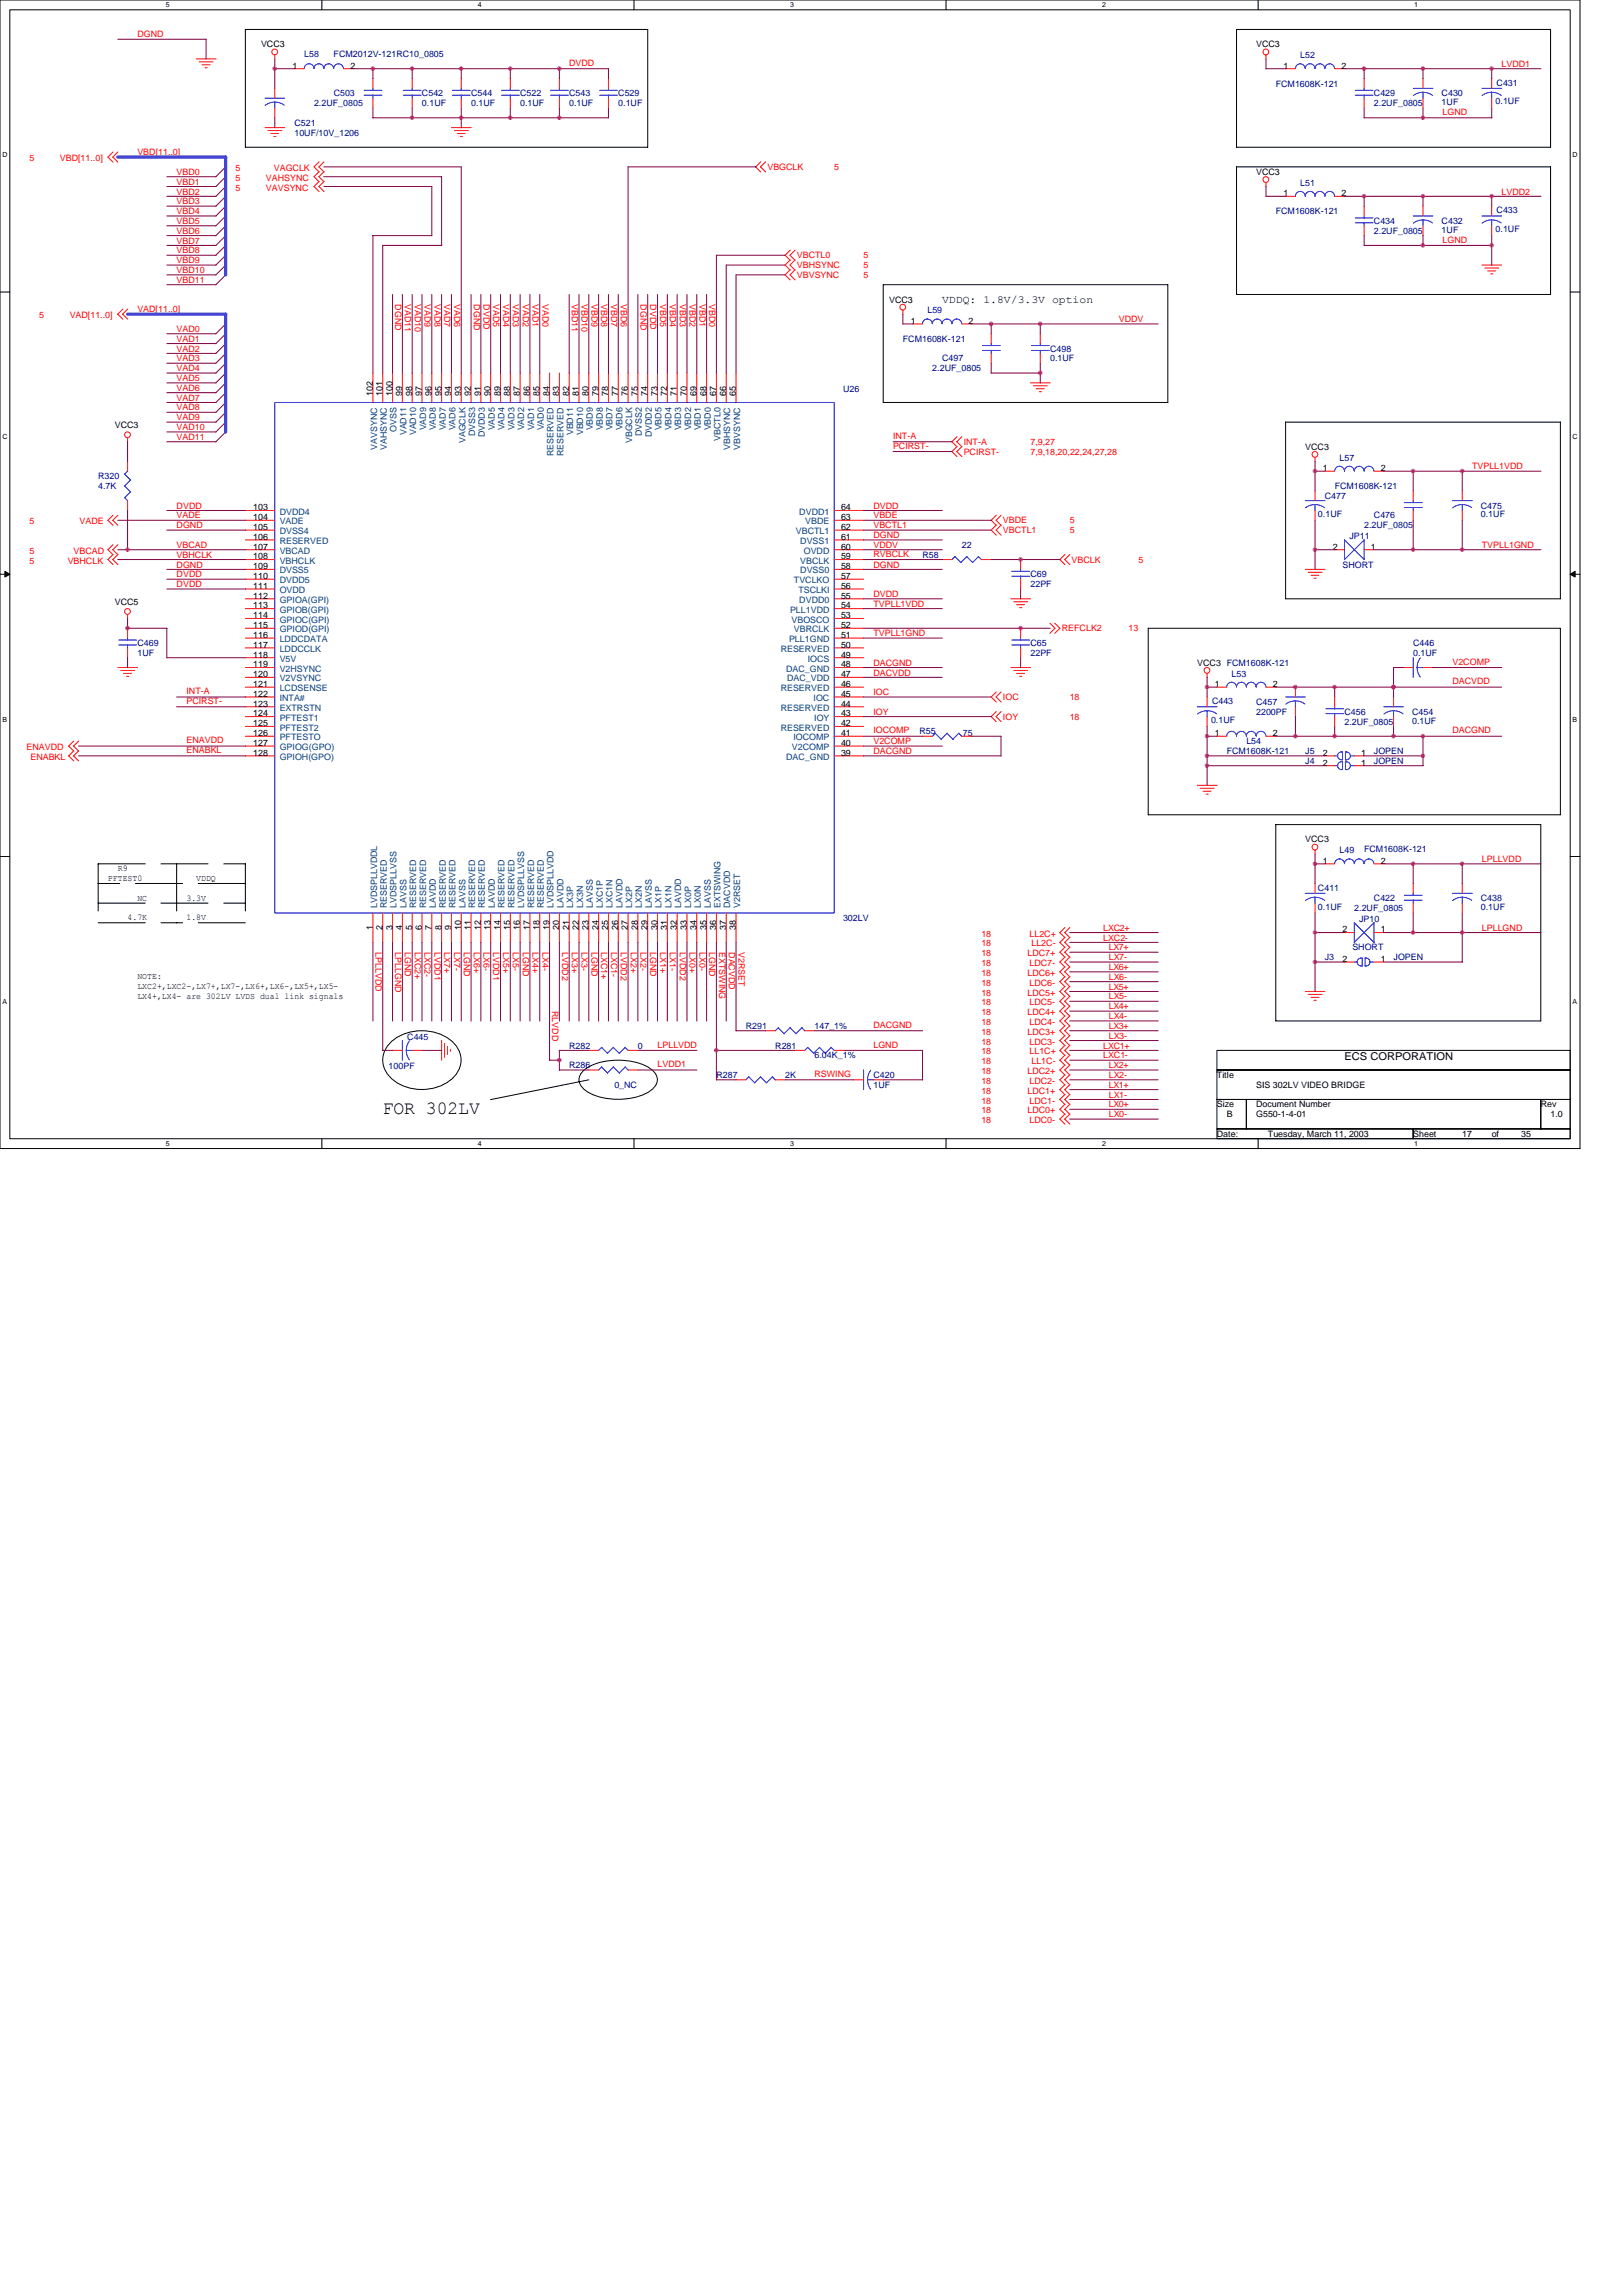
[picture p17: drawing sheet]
<svg xmlns="http://www.w3.org/2000/svg" width="210mm" height="297mm" viewBox="0 0 210 297" stroke-linecap="round" stroke-linejoin="round" font-family="sans-serif">
<defs><g id="words">
<text font-size="2.4" x="49.5" y="144.2">FOR 302LV</text>
<g font-size="1.4">
<text x="121.9" y="39.2">VDDQ: 1.8V/3.3V option</text>
<text x="174" y="137.2">ECS CORPORATION</text>
</g>
<g font-size="1.1" fill="#f00">
<text x="17.8" y="4.8">DGND</text>
<text x="73.7" y="8.5">DVDD</text>
<text x="194.3" y="8.7">LVDD1</text>
<text x="186.7" y="14.9">LGND</text>
<text x="3.8" y="20.8">5</text>
<text x="7.7" y="20.8">VBD[11..0]</text>
<text x="17.8" y="20.1">VBD[11..0]</text>
<text x="22.9" y="23.9">VBD1</text>
<text x="22.9" y="22.6">VBD0</text>
<text x="30.5" y="22.1">5</text>
<text x="30.5" y="23.4">5</text>
<text x="34.4" y="23.4">VAHSYNC</text>
<text x="35.4" y="22.1">VAGCLK</text>
<text x="99.3" y="22">VBGCLK</text>
<text x="107.9" y="22">5</text>
<text x="22.9" y="27.7">VBD4</text>
<text x="22.9" y="29">VBD5</text>
<text x="22.9" y="25.2">VBD2</text>
<text x="22.9" y="26.4">VBD3</text>
<text x="30.5" y="24.7">5</text>
<text x="34.4" y="24.7">VAVSYNC</text>
<text x="194.3" y="25.2">LVDD2</text>
<text x="22.9" y="30.2">VBD6</text>
<text x="22.9" y="32.8">VBD8</text>
<text x="22.9" y="31.5">VBD7</text>
<text x="22.9" y="34.1">VBD9</text>
<text x="22.9" y="35.3">VBD10</text>
<text x="103.1" y="33.4">VBCTL0</text>
<text x="103.1" y="36">VBVSYNC</text>
<text x="103.1" y="34.7">VBHSYNC</text>
<text x="111.8" y="34.7">5</text>
<text x="111.8" y="33.4">5</text>
<text x="111.8" y="36">5</text>
<text x="186.7" y="31.4">LGND</text>
<text x="5.1" y="41.2">5</text>
<text x="9" y="41.2">VAD[11..0]</text>
<text x="17.8" y="40.4">VAD[11..0]</text>
<text x="22.9" y="36.6">VBD11</text>
<text x="51.1" y="39.4" transform="rotate(90 51.1 39.4)">DGND</text>
<text x="52.4" y="39.4" transform="rotate(90 52.4 39.4)">VAD11</text>
<text x="53.7" y="39.4" transform="rotate(90 53.7 39.4)">VAD10</text>
<text x="54.9" y="39.4" transform="rotate(90 54.9 39.4)">VAD9</text>
<text x="56.2" y="39.4" transform="rotate(90 56.2 39.4)">VAD8</text>
<text x="57.5" y="39.4" transform="rotate(90 57.5 39.4)">VAD7</text>
<text x="58.8" y="39.4" transform="rotate(90 58.8 39.4)">VAD6</text>
<text x="61.3" y="39.4" transform="rotate(90 61.3 39.4)">DGND</text>
<text x="62.6" y="39.4" transform="rotate(90 62.6 39.4)">DVDD</text>
<text x="63.8" y="39.4" transform="rotate(90 63.8 39.4)">VAD5</text>
<text x="65.1" y="39.4" transform="rotate(90 65.1 39.4)">VAD4</text>
<text x="66.4" y="39.4" transform="rotate(90 66.4 39.4)">VAD3</text>
<text x="67.6" y="39.4" transform="rotate(90 67.6 39.4)">VAD2</text>
<text x="68.9" y="39.4" transform="rotate(90 68.9 39.4)">VAD1</text>
<text x="70.2" y="39.4" transform="rotate(90 70.2 39.4)">VAD0</text>
<text x="74" y="39.4" transform="rotate(90 74 39.4)">VBD11</text>
<text x="75.3" y="39.4" transform="rotate(90 75.3 39.4)">VBD10</text>
<text x="76.5" y="39.4" transform="rotate(90 76.5 39.4)">VBD9</text>
<text x="77.8" y="39.4" transform="rotate(90 77.8 39.4)">VBD8</text>
<text x="79.1" y="39.4" transform="rotate(90 79.1 39.4)">VBD7</text>
<text x="80.3" y="39.4" transform="rotate(90 80.3 39.4)">VBD6</text>
<text x="82.9" y="39.4" transform="rotate(90 82.9 39.4)">DGND</text>
<text x="84.2" y="39.4" transform="rotate(90 84.2 39.4)">DVDD</text>
<text x="85.4" y="39.4" transform="rotate(90 85.4 39.4)">VBD5</text>
<text x="86.7" y="39.4" transform="rotate(90 86.7 39.4)">VBD4</text>
<text x="88" y="39.4" transform="rotate(90 88 39.4)">VBD3</text>
<text x="89.2" y="39.4" transform="rotate(90 89.2 39.4)">VBD2</text>
<text x="90.5" y="39.4" transform="rotate(90 90.5 39.4)">VBD1</text>
<text x="91.8" y="39.4" transform="rotate(90 91.8 39.4)">VBD0</text>
<text x="144.8" y="41.7">VDDV</text>
<text x="22.9" y="42.9">VAD0</text>
<text x="22.9" y="44.2">VAD1</text>
<text x="22.9" y="45.5">VAD2</text>
<text x="22.9" y="46.8">VAD3</text>
<text x="22.9" y="51.8">VAD7</text>
<text x="22.9" y="50.6">VAD6</text>
<text x="22.9" y="49.3">VAD5</text>
<text x="22.9" y="53.1">VAD8</text>
<text x="22.9" y="48">VAD4</text>
<text x="22.9" y="54.4">VAD9</text>
<text x="22.9" y="56.9">VAD11</text>
<text x="22.9" y="55.6">VAD10</text>
<text x="115.6" y="58.1">PCIRST-</text>
<text x="115.6" y="56.8">INT-A</text>
<text x="124.7" y="57.6">INT-A</text>
<text x="124.7" y="58.8">PCIRST-</text>
<text x="133.4" y="58.8">7,9,18,20,22,24,27,28</text>
<text x="133.4" y="57.6">7,9,27</text>
<text x="22.9" y="65.8">DVDD</text>
<text x="113" y="65.8">DVDD</text>
<text x="190.5" y="60.7">TVPLL1VDD</text>
<text x="3.8" y="71.6">5</text>
<text x="3.8" y="67.8">5</text>
<text x="9.5" y="71.6">VBCAD</text>
<text x="10.3" y="67.8">VADE</text>
<text x="22.9" y="70.9">VBCAD</text>
<text x="22.9" y="67.1">VADE</text>
<text x="22.9" y="68.3">DGND</text>
<text x="113" y="69.6">DGND</text>
<text x="113" y="67.1">VBDE</text>
<text x="113" y="68.3">VBCTL1</text>
<text x="113" y="70.9">VDDV</text>
<text x="129.8" y="69">VBCTL1</text>
<text x="129.8" y="67.7">VBDE</text>
<text x="138.4" y="69">5</text>
<text x="138.4" y="67.7">5</text>
<text x="191.8" y="70.9">TVPLL1GND</text>
<text x="3.8" y="72.9">5</text>
<text x="8.8" y="72.9">VBHCLK</text>
<text x="22.9" y="73.4">DGND</text>
<text x="22.9" y="72.2">VBHCLK</text>
<text x="22.9" y="74.7">DVDD</text>
<text x="22.9" y="76">DVDD</text>
<text x="113" y="73.4">DGND</text>
<text x="113" y="77.2">DVDD</text>
<text x="113" y="72">RVBCLK</text>
<text x="138.7" y="72.8">VBCLK</text>
<text x="147.3" y="72.8">5</text>
<text x="113" y="82.3">TVPLL1GND</text>
<text x="113" y="78.5">TVPLL1VDD</text>
<text x="137.4" y="81.7">REFCLK2</text>
<text x="146" y="81.7">13</text>
<text x="24.1" y="89.8">INT-A</text>
<text x="113" y="89.9">IOC</text>
<text x="113" y="87.4">DACVDD</text>
<text x="113" y="86.1">DACGND</text>
<text x="188" y="88.5">DACVDD</text>
<text x="188" y="86">V2COMP</text>
<text x="24.1" y="91.1">PCIRST-</text>
<text x="113" y="94.9">IOCOMP</text>
<text x="113" y="92.5">IOY</text>
<text x="129.8" y="90.6">IOC</text>
<text x="129.8" y="93.1">IOY</text>
<text x="138.4" y="90.6">18</text>
<text x="138.4" y="93.1">18</text>
<text x="188" y="94.9">DACGND</text>
<text x="3.4" y="97">ENAVDD</text>
<text x="3.9" y="98.3">ENABKL</text>
<text x="24.1" y="97.4">ENABKL</text>
<text x="24.1" y="96.2">ENAVDD</text>
<text x="113" y="97.6">DACGND</text>
<text x="113" y="96.3">V2COMP</text>
<text x="191.8" y="111.5">LPLLVDD</text>
<text x="48.6" y="123.2" transform="rotate(90 48.6 123.2)">LPLLVDD</text>
<text x="51.1" y="123.2" transform="rotate(90 51.1 123.2)">LPLLGND</text>
<text x="52.4" y="123.2" transform="rotate(90 52.4 123.2)">LGND</text>
<text x="53.7" y="123.2" transform="rotate(90 53.7 123.2)">LXC2+</text>
<text x="54.9" y="123.2" transform="rotate(90 54.9 123.2)">LXC2-</text>
<text x="56.2" y="123.2" transform="rotate(90 56.2 123.2)">LVDD1</text>
<text x="57.5" y="123.2" transform="rotate(90 57.5 123.2)">LX7+</text>
<text x="58.8" y="123.2" transform="rotate(90 58.8 123.2)">LX7-</text>
<text x="60" y="123.2" transform="rotate(90 60 123.2)">LGND</text>
<text x="61.3" y="123.2" transform="rotate(90 61.3 123.2)">LX6+</text>
<text x="62.6" y="123.2" transform="rotate(90 62.6 123.2)">LX6-</text>
<text x="63.8" y="123.2" transform="rotate(90 63.8 123.2)">LVDD1</text>
<text x="65.1" y="123.2" transform="rotate(90 65.1 123.2)">LX5+</text>
<text x="66.4" y="123.2" transform="rotate(90 66.4 123.2)">LX5-</text>
<text x="67.6" y="123.2" transform="rotate(90 67.6 123.2)">LGND</text>
<text x="68.9" y="123.2" transform="rotate(90 68.9 123.2)">LX4+</text>
<text x="70.2" y="123.2" transform="rotate(90 70.2 123.2)">LX4-</text>
<text x="72.7" y="123.2" transform="rotate(90 72.7 123.2)">LVDD2</text>
<text x="74" y="123.2" transform="rotate(90 74 123.2)">LX3+</text>
<text x="75.3" y="123.2" transform="rotate(90 75.3 123.2)">LX3-</text>
<text x="76.5" y="123.2" transform="rotate(90 76.5 123.2)">LGND</text>
<text x="77.8" y="123.2" transform="rotate(90 77.8 123.2)">LXC1+</text>
<text x="79.1" y="123.2" transform="rotate(90 79.1 123.2)">LXC1-</text>
<text x="80.3" y="123.2" transform="rotate(90 80.3 123.2)">LVDD2</text>
<text x="81.6" y="123.2" transform="rotate(90 81.6 123.2)">LX2+</text>
<text x="82.9" y="123.2" transform="rotate(90 82.9 123.2)">LX2-</text>
<text x="84.2" y="123.2" transform="rotate(90 84.2 123.2)">LGND</text>
<text x="85.4" y="123.2" transform="rotate(90 85.4 123.2)">LX1+</text>
<text x="86.7" y="123.2" transform="rotate(90 86.7 123.2)">LX1-</text>
<text x="88" y="123.2" transform="rotate(90 88 123.2)">LVDD2</text>
<text x="89.2" y="123.2" transform="rotate(90 89.2 123.2)">LX0+</text>
<text x="90.5" y="123.2" transform="rotate(90 90.5 123.2)">LX0-</text>
<text x="91.8" y="123.2" transform="rotate(90 91.8 123.2)">LGND</text>
<text x="93" y="123.2" transform="rotate(90 93 123.2)">EXTSWING</text>
<text x="94.3" y="123.2" transform="rotate(90 94.3 123.2)">DACVDD</text>
<text x="95.6" y="123.2" transform="rotate(90 95.6 123.2)">V2RSET</text>
<text x="127" y="122.4">18</text>
<text x="127" y="123.7">18</text>
<text x="127" y="121.2">18</text>
<text x="127" y="125">18</text>
<text x="133" y="123.7">LDC7+</text>
<text x="133.2" y="121.2">LL2C+</text>
<text x="133.2" y="125">LDC7-</text>
<text x="133.5" y="122.4">LL2C-</text>
<text x="142.7" y="120.4">LXC2+</text>
<text x="142.7" y="121.7">LXC2-</text>
<text x="143.5" y="125.5">LX6+</text>
<text x="143.5" y="123">LX7+</text>
<text x="143.5" y="124.2">LX7-</text>
<text x="191.8" y="120.4">LPLLGND</text>
<text x="71.5" y="130.8" transform="rotate(90 71.5 130.8)">RLVDD</text>
<text x="127" y="126.3">18</text>
<text x="127" y="128.8">18</text>
<text x="127" y="131.3">18</text>
<text x="127" y="130.1">18</text>
<text x="127" y="127.5">18</text>
<text x="133" y="126.3">LDC6+</text>
<text x="133" y="128.8">LDC5+</text>
<text x="133" y="131.3">LDC4+</text>
<text x="133.2" y="130.1">LDC5-</text>
<text x="133.2" y="127.5">LDC6-</text>
<text x="143.5" y="126.8">LX6-</text>
<text x="143.5" y="130.6">LX4+</text>
<text x="143.5" y="131.8">LX4-</text>
<text x="143.5" y="129.3">LX5-</text>
<text x="143.5" y="128">LX5+</text>
<text x="85.1" y="135.5">LPLLVDD</text>
<text x="113" y="133">DACGND</text>
<text x="113" y="135.5">LGND</text>
<text x="127" y="137.7">18</text>
<text x="127" y="133.9">18</text>
<text x="127" y="132.6">18</text>
<text x="127" y="135.1">18</text>
<text x="127" y="136.4">18</text>
<text x="133" y="133.9">LDC3+</text>
<text x="133.2" y="132.6">LDC4-</text>
<text x="133.2" y="135.1">LDC3-</text>
<text x="133.2" y="136.4">LL1C+</text>
<text x="133.5" y="137.7">LL1C-</text>
<text x="142.7" y="135.7">LXC1+</text>
<text x="142.7" y="136.9">LXC1-</text>
<text x="143.5" y="134.4">LX3-</text>
<text x="143.5" y="133.1">LX3+</text>
<text x="85.1" y="138.1">LVDD1</text>
<text x="105.4" y="139.3">RSWING</text>
<text x="127" y="141.5">18</text>
<text x="127" y="139">18</text>
<text x="127" y="140.2">18</text>
<text x="127" y="142.8">18</text>
<text x="133" y="141.5">LDC1+</text>
<text x="133" y="139">LDC2+</text>
<text x="133.2" y="140.2">LDC2-</text>
<text x="133.2" y="142.8">LDC1-</text>
<text x="143.5" y="143.3">LX0+</text>
<text x="143.5" y="142">LX1-</text>
<text x="143.5" y="140.7">LX1+</text>
<text x="143.5" y="138.2">LX2+</text>
<text x="143.5" y="139.5">LX2-</text>
<text x="127" y="144">18</text>
<text x="127" y="145.3">18</text>
<text x="133" y="144">LDC0+</text>
<text x="133.2" y="145.3">LDC0-</text>
<text x="143.5" y="144.5">LX0-</text>
</g>
<g font-size="1.1">
<text x="33.8" y="6.1">VCC3</text>
<text x="37.8" y="8.9">1</text>
<text x="45.3" y="8.9">2</text>
<text x="162.6" y="6.1">VCC3</text>
<text x="166.1" y="8.9">1</text>
<text x="173.6" y="8.9">2</text>
<text x="162.6" y="22.6">VCC3</text>
<text x="166.1" y="25.4">1</text>
<text x="173.6" y="25.4">2</text>
<text x="115.1" y="39.1">VCC3</text>
<text x="117.9" y="41.9">1</text>
<text x="125.3" y="41.9">2</text>
<text x="48.2" y="51.2" transform="rotate(-90 48.2 51.2)">102</text>
<text x="49.5" y="51.2" transform="rotate(-90 49.5 51.2)">101</text>
<text x="50.8" y="51.2" transform="rotate(-90 50.8 51.2)">100</text>
<text x="52" y="51.2" transform="rotate(-90 52 51.2)">99</text>
<text x="53.3" y="51.2" transform="rotate(-90 53.3 51.2)">98</text>
<text x="54.6" y="51.2" transform="rotate(-90 54.6 51.2)">97</text>
<text x="55.9" y="51.2" transform="rotate(-90 55.9 51.2)">96</text>
<text x="57.1" y="51.2" transform="rotate(-90 57.1 51.2)">95</text>
<text x="58.4" y="51.2" transform="rotate(-90 58.4 51.2)">94</text>
<text x="59.7" y="51.2" transform="rotate(-90 59.7 51.2)">93</text>
<text x="60.9" y="51.2" transform="rotate(-90 60.9 51.2)">92</text>
<text x="62.2" y="51.2" transform="rotate(-90 62.2 51.2)">91</text>
<text x="63.5" y="51.2" transform="rotate(-90 63.5 51.2)">90</text>
<text x="64.7" y="51.2" transform="rotate(-90 64.7 51.2)">89</text>
<text x="66" y="51.2" transform="rotate(-90 66 51.2)">88</text>
<text x="67.3" y="51.2" transform="rotate(-90 67.3 51.2)">87</text>
<text x="68.6" y="51.2" transform="rotate(-90 68.6 51.2)">86</text>
<text x="69.8" y="51.2" transform="rotate(-90 69.8 51.2)">85</text>
<text x="71.1" y="51.2" transform="rotate(-90 71.1 51.2)">84</text>
<text x="72.4" y="51.2" transform="rotate(-90 72.4 51.2)">83</text>
<text x="73.6" y="51.2" transform="rotate(-90 73.6 51.2)">82</text>
<text x="74.9" y="51.2" transform="rotate(-90 74.9 51.2)">81</text>
<text x="76.2" y="51.2" transform="rotate(-90 76.2 51.2)">80</text>
<text x="77.4" y="51.2" transform="rotate(-90 77.4 51.2)">79</text>
<text x="78.7" y="51.2" transform="rotate(-90 78.7 51.2)">78</text>
<text x="80" y="51.2" transform="rotate(-90 80 51.2)">77</text>
<text x="81.3" y="51.2" transform="rotate(-90 81.3 51.2)">76</text>
<text x="82.5" y="51.2" transform="rotate(-90 82.5 51.2)">75</text>
<text x="83.8" y="51.2" transform="rotate(-90 83.8 51.2)">74</text>
<text x="85.1" y="51.2" transform="rotate(-90 85.1 51.2)">73</text>
<text x="86.3" y="51.2" transform="rotate(-90 86.3 51.2)">72</text>
<text x="87.6" y="51.2" transform="rotate(-90 87.6 51.2)">71</text>
<text x="88.9" y="51.2" transform="rotate(-90 88.9 51.2)">70</text>
<text x="90.1" y="51.2" transform="rotate(-90 90.1 51.2)">69</text>
<text x="91.4" y="51.2" transform="rotate(-90 91.4 51.2)">68</text>
<text x="92.7" y="51.2" transform="rotate(-90 92.7 51.2)">67</text>
<text x="94" y="51.2" transform="rotate(-90 94 51.2)">66</text>
<text x="95.2" y="51.2" transform="rotate(-90 95.2 51.2)">65</text>
<text x="14.9" y="55.4">VCC3</text>
<text x="168.9" y="58.2">VCC3</text>
<text x="171.2" y="60.9">1</text>
<text x="178.7" y="60.9">2</text>
<text x="32.8" y="66">103</text>
<text x="32.8" y="67.3">104</text>
<text x="32.8" y="68.6">105</text>
<text x="32.8" y="69.8">106</text>
<text x="32.8" y="71.1">107</text>
<text x="108.8" y="71.1">60</text>
<text x="108.8" y="69.8">61</text>
<text x="108.8" y="68.6">62</text>
<text x="108.8" y="67.3">63</text>
<text x="108.8" y="66">64</text>
<text x="172.5" y="71.1">2</text>
<text x="177.4" y="71.1">1</text>
<text x="32.8" y="72.4">108</text>
<text x="32.8" y="73.6">109</text>
<text x="32.8" y="74.9">110</text>
<text x="32.8" y="76.2">111</text>
<text x="32.8" y="77.4">112</text>
<text x="108.8" y="77.4">55</text>
<text x="108.8" y="76.2">56</text>
<text x="108.8" y="74.9">57</text>
<text x="108.8" y="73.6">58</text>
<text x="108.8" y="72.4">59</text>
<text x="14.9" y="78.3">VCC5</text>
<text x="32.8" y="78.7">113</text>
<text x="32.8" y="80">114</text>
<text x="32.8" y="81.3">115</text>
<text x="32.8" y="82.5">116</text>
<text x="32.8" y="83.8">117</text>
<text x="108.8" y="83.8">50</text>
<text x="108.8" y="82.5">51</text>
<text x="108.8" y="81.3">52</text>
<text x="108.8" y="80">53</text>
<text x="108.8" y="78.7">54</text>
<text x="32.8" y="85.1">118</text>
<text x="32.8" y="86.3">119</text>
<text x="32.8" y="87.6">120</text>
<text x="32.8" y="88.9">121</text>
<text x="108.8" y="88.9">46</text>
<text x="108.8" y="87.6">47</text>
<text x="108.8" y="86.3">48</text>
<text x="108.8" y="85.1">49</text>
<text x="154.9" y="86.1">VCC3 FCM1608K-121</text>
<text x="157.2" y="88.9">1</text>
<text x="164.7" y="88.9">2</text>
<text x="32.8" y="90.1">122</text>
<text x="32.8" y="91.4">123</text>
<text x="32.8" y="92.7">124</text>
<text x="32.8" y="94">125</text>
<text x="32.8" y="95.2">126</text>
<text x="108.8" y="95.2">41</text>
<text x="108.8" y="94">42</text>
<text x="108.8" y="92.7">43</text>
<text x="108.8" y="91.4">44</text>
<text x="108.8" y="90.1">45</text>
<text x="157.2" y="95.2">1</text>
<text x="164.7" y="95.2">2</text>
<text x="32.8" y="96.5">127</text>
<text x="32.8" y="97.8">128</text>
<text x="108.8" y="97.8">39</text>
<text x="108.8" y="96.5">40</text>
<text x="171.2" y="97.8">2</text>
<text x="171.2" y="99">2</text>
<text x="176.1" y="97.8">1</text>
<text x="176.1" y="99">1</text>
<text x="14" y="114">PFTEST0</text>
<text x="15.2" y="112.7">R9</text>
<text x="25.4" y="114">VDDQ</text>
<text x="168.9" y="109">VCC3</text>
<text x="171.2" y="111.7">1</text>
<text x="178.7" y="111.7">2</text>
<text x="16.5" y="119">4.7K</text>
<text x="17.8" y="116.5">NC</text>
<text x="24.1" y="116.5">3.3V</text>
<text x="24.1" y="119">1.8V</text>
<text x="48.2" y="120.3" transform="rotate(-90 48.2 120.3)">1</text>
<text x="49.5" y="120.3" transform="rotate(-90 49.5 120.3)">2</text>
<text x="50.8" y="120.3" transform="rotate(-90 50.8 120.3)">3</text>
<text x="52" y="120.3" transform="rotate(-90 52 120.3)">4</text>
<text x="53.3" y="120.3" transform="rotate(-90 53.3 120.3)">5</text>
<text x="54.6" y="120.3" transform="rotate(-90 54.6 120.3)">6</text>
<text x="55.9" y="120.3" transform="rotate(-90 55.9 120.3)">7</text>
<text x="57.1" y="120.3" transform="rotate(-90 57.1 120.3)">8</text>
<text x="58.4" y="120.3" transform="rotate(-90 58.4 120.3)">9</text>
<text x="59.7" y="120.3" transform="rotate(-90 59.7 120.3)">10</text>
<text x="60.9" y="120.3" transform="rotate(-90 60.9 120.3)">11</text>
<text x="62.2" y="120.3" transform="rotate(-90 62.2 120.3)">12</text>
<text x="63.5" y="120.3" transform="rotate(-90 63.5 120.3)">13</text>
<text x="64.7" y="120.3" transform="rotate(-90 64.7 120.3)">14</text>
<text x="66" y="120.3" transform="rotate(-90 66 120.3)">15</text>
<text x="67.3" y="120.3" transform="rotate(-90 67.3 120.3)">16</text>
<text x="68.6" y="120.3" transform="rotate(-90 68.6 120.3)">17</text>
<text x="69.8" y="120.3" transform="rotate(-90 69.8 120.3)">18</text>
<text x="71.1" y="120.3" transform="rotate(-90 71.1 120.3)">19</text>
<text x="72.4" y="120.3" transform="rotate(-90 72.4 120.3)">20</text>
<text x="73.6" y="120.3" transform="rotate(-90 73.6 120.3)">21</text>
<text x="74.9" y="120.3" transform="rotate(-90 74.9 120.3)">22</text>
<text x="76.2" y="120.3" transform="rotate(-90 76.2 120.3)">23</text>
<text x="77.4" y="120.3" transform="rotate(-90 77.4 120.3)">24</text>
<text x="78.7" y="120.3" transform="rotate(-90 78.7 120.3)">25</text>
<text x="80" y="120.3" transform="rotate(-90 80 120.3)">26</text>
<text x="81.3" y="120.3" transform="rotate(-90 81.3 120.3)">27</text>
<text x="82.5" y="120.3" transform="rotate(-90 82.5 120.3)">28</text>
<text x="83.8" y="120.3" transform="rotate(-90 83.8 120.3)">29</text>
<text x="85.1" y="120.3" transform="rotate(-90 85.1 120.3)">30</text>
<text x="86.3" y="120.3" transform="rotate(-90 86.3 120.3)">31</text>
<text x="87.6" y="120.3" transform="rotate(-90 87.6 120.3)">32</text>
<text x="88.9" y="120.3" transform="rotate(-90 88.9 120.3)">33</text>
<text x="90.1" y="120.3" transform="rotate(-90 90.1 120.3)">34</text>
<text x="91.4" y="120.3" transform="rotate(-90 91.4 120.3)">35</text>
<text x="92.7" y="120.3" transform="rotate(-90 92.7 120.3)">36</text>
<text x="94" y="120.3" transform="rotate(-90 94 120.3)">37</text>
<text x="95.2" y="120.3" transform="rotate(-90 95.2 120.3)">38</text>
<text x="173.7" y="120.6">2</text>
<text x="173.7" y="124.4">2</text>
<text x="178.7" y="120.6">1</text>
<text x="178.7" y="124.4">1</text>
<text x="17.8" y="129.2">LX4+,LX4- are 302LV LVDS dual link signals</text>
<text x="17.8" y="127.9">LXC2+,LXC2-,LX7+,LX7-,LX6+,LX6-,LX5+,LX5-</text>
<text x="17.8" y="126.7">NOTE:</text>
<text x="157.5" y="139.5">Title</text>
<text x="157.5" y="143.3">Size</text>
<text x="162.6" y="143.3">Document Number</text>
<text x="162.6" y="140.7">SIS 302LV VIDEO BRIDGE</text>
<text x="199.4" y="143.3">Rev</text>
<text x="157.5" y="147.1">Date:</text>
<text x="158.7" y="144.5">B</text>
<text x="162.6" y="144.5">G550-1-4-01</text>
<text x="164.1" y="147.1">Tuesday, March 11, 2003</text>
<text x="182.9" y="147.1">Sheet</text>
<text x="189.2" y="147.1">17</text>
<text x="193" y="147.1">of</text>
<text x="196.9" y="147.1">35</text>
<text x="200.7" y="144.5">1.0</text>
</g>
<g font-size="1.1" fill="#000080">
<text x="39.4" y="7.4">L58</text>
<text x="43.2" y="7.4">FCM2012V-121RC10_0805</text>
<text x="165.1" y="11.2">FCM1608K-121</text>
<text x="168.3" y="7.5">L52</text>
<text x="193.7" y="11.1">C431</text>
<text x="38.1" y="16.3">C521</text>
<text x="38.1" y="17.5">10UF/10V_1206</text>
<text x="40.6" y="13.7">2.2UF_0805</text>
<text x="43.2" y="12.5">C503</text>
<text x="54.6" y="12.5">C542</text>
<text x="54.6" y="13.7">0.1UF</text>
<text x="61" y="12.5">C544</text>
<text x="61" y="13.7">0.1UF</text>
<text x="67.3" y="12.5">C522</text>
<text x="67.3" y="13.7">0.1UF</text>
<text x="73.7" y="12.5">C543</text>
<text x="73.7" y="13.7">0.1UF</text>
<text x="80" y="12.5">C529</text>
<text x="80" y="13.7">0.1UF</text>
<text x="177.8" y="12.5">C429</text>
<text x="177.8" y="13.7">2.2UF_0805</text>
<text x="186.6" y="12.5">C430</text>
<text x="186.6" y="13.6">1UF</text>
<text x="193.5" y="13.5">0.1UF</text>
<text x="165.1" y="27.7">FCM1608K-121</text>
<text x="168.3" y="24">L51</text>
<text x="177.8" y="29">C434</text>
<text x="186.6" y="29">C432</text>
<text x="193.5" y="30">0.1UF</text>
<text x="193.7" y="27.6">C433</text>
<text x="177.8" y="30.2">2.2UF_0805</text>
<text x="186.6" y="30.1">1UF</text>
<text x="120" y="40.5">L59</text>
<text x="116.8" y="44.2">FCM1608K-121</text>
<text x="121.9" y="46.8">C497</text>
<text x="135.9" y="45.5">C498</text>
<text x="135.9" y="46.8">0.1UF</text>
<text x="109.1" y="50.7">U26</text>
<text x="120.7" y="48">2.2UF_0805</text>
<text x="173.4" y="59.6">L57</text>
<text x="12.7" y="62">R320</text>
<text x="12.7" y="63.3">4.7K</text>
<text x="171.4" y="64.5">C477</text>
<text x="172.7" y="63.3">FCM1608K-121</text>
<text x="191.6" y="65.8">C475</text>
<text x="124.5" y="70.9">22</text>
<text x="170.6" y="67">0.1UF</text>
<text x="174.6" y="69.7">JP11</text>
<text x="176.5" y="68.3">2.2UF_0805</text>
<text x="177.8" y="67.1">C476</text>
<text x="191.6" y="67">0.1UF</text>
<text x="119.4" y="72.2">R58</text>
<text x="133.3" y="74.7">C69</text>
<text x="133.3" y="76">22PF</text>
<text x="173.7" y="73.4">SHORT</text>
<text x="17.8" y="83.6">C469</text>
<text x="133.3" y="83.6">C65</text>
<text x="182.9" y="83.6">C446</text>
<text x="17.8" y="84.9">1UF</text>
<text x="133.3" y="84.9">22PF</text>
<text x="159.4" y="87.5">L53</text>
<text x="182.9" y="84.9">0.1UF</text>
<text x="119" y="95">R55</text>
<text x="124.6" y="95.3">75</text>
<text x="156.7" y="93.5">0.1UF</text>
<text x="156.8" y="91.1">C443</text>
<text x="162.6" y="91.2">C457</text>
<text x="162.6" y="92.5">2200PF</text>
<text x="174" y="92.5">C456</text>
<text x="174" y="93.7">2.2UF_0805</text>
<text x="182.8" y="92.5">C454</text>
<text x="182.8" y="93.6">0.1UF</text>
<text x="158.7" y="97.6">FCM1608K-121</text>
<text x="161.3" y="96.3">L54</text>
<text x="168.9" y="97.6">J5</text>
<text x="168.9" y="98.8">J4</text>
<text x="177.8" y="97.6">JOPEN</text>
<text x="177.8" y="98.8">JOPEN</text>
<text x="173.4" y="110.4">L49</text>
<text x="176.5" y="110.3">FCM1608K-121</text>
<text x="109.1" y="119.1">302LV</text>
<text x="170.6" y="115.2">C411</text>
<text x="170.6" y="117.8">0.1UF</text>
<text x="175.3" y="117.9">2.2UF_0805</text>
<text x="175.9" y="119.3">JP10</text>
<text x="177.8" y="116.6">C422</text>
<text x="191.6" y="116.6">C438</text>
<text x="191.6" y="117.8">0.1UF</text>
<text x="171.4" y="124.2">J3</text>
<text x="175" y="123">SHORT</text>
<text x="180.3" y="124.2">JOPEN</text>
<text x="52.7" y="134.5">C445</text>
<text x="73.7" y="135.7">R282</text>
<text x="82.5" y="135.7">0</text>
<text x="96.5" y="133.1">R291</text>
<text x="100.3" y="135.7">R281</text>
<text x="105.4" y="133.1">147_1%</text>
<text x="105.4" y="136.9">6.04K_1%</text>
<text x="50.3" y="138.3">100PF</text>
<text x="73.7" y="138.2">R286</text>
<text x="79.5" y="140.7">0_NC</text>
<text x="92.7" y="139.5">R287</text>
<text x="101.6" y="139.5">2K</text>
<text x="113" y="139.5">C420</text>
<text x="113" y="140.7">1UF</text>
</g>
<g font-size="1.1" fill="#004080">
<text x="48.8" y="58.2" transform="rotate(-90 48.8 58.2)">VAVSYNC</text>
<text x="50.1" y="58.2" transform="rotate(-90 50.1 58.2)">VAHSYNC</text>
<text x="51.3" y="55.9" transform="rotate(-90 51.3 55.9)">OVSS</text>
<text x="52.6" y="56.3" transform="rotate(-90 52.6 56.3)">VAD11</text>
<text x="53.9" y="56.3" transform="rotate(-90 53.9 56.3)">VAD10</text>
<text x="55.1" y="55.7" transform="rotate(-90 55.1 55.7)">VAD9</text>
<text x="56.4" y="55.7" transform="rotate(-90 56.4 55.7)">VAD8</text>
<text x="57.7" y="55.7" transform="rotate(-90 57.7 55.7)">VAD7</text>
<text x="58.9" y="55.7" transform="rotate(-90 58.9 55.7)">VAD6</text>
<text x="60.2" y="57.3" transform="rotate(-90 60.2 57.3)">VAGCLK</text>
<text x="61.5" y="56.5" transform="rotate(-90 61.5 56.5)">DVSS3</text>
<text x="62.8" y="56.6" transform="rotate(-90 62.8 56.6)">DVDD3</text>
<text x="64" y="55.7" transform="rotate(-90 64 55.7)">VAD5</text>
<text x="65.3" y="55.7" transform="rotate(-90 65.3 55.7)">VAD4</text>
<text x="66.6" y="55.7" transform="rotate(-90 66.6 55.7)">VAD3</text>
<text x="67.8" y="55.7" transform="rotate(-90 67.8 55.7)">VAD2</text>
<text x="69.1" y="55.7" transform="rotate(-90 69.1 55.7)">VAD1</text>
<text x="70.4" y="55.7" transform="rotate(-90 70.4 55.7)">VAD0</text>
<text x="71.6" y="59" transform="rotate(-90 71.6 59)">RESERVED</text>
<text x="72.9" y="59" transform="rotate(-90 72.9 59)">RESERVED</text>
<text x="74.2" y="56.3" transform="rotate(-90 74.2 56.3)">VBD11</text>
<text x="75.5" y="56.3" transform="rotate(-90 75.5 56.3)">VBD10</text>
<text x="76.7" y="55.7" transform="rotate(-90 76.7 55.7)">VBD9</text>
<text x="78" y="55.7" transform="rotate(-90 78 55.7)">VBD8</text>
<text x="79.3" y="55.7" transform="rotate(-90 79.3 55.7)">VBD7</text>
<text x="80.5" y="55.7" transform="rotate(-90 80.5 55.7)">VBD6</text>
<text x="81.8" y="57.3" transform="rotate(-90 81.8 57.3)">VBGCLK</text>
<text x="83.1" y="56.5" transform="rotate(-90 83.1 56.5)">DVSS2</text>
<text x="84.3" y="56.6" transform="rotate(-90 84.3 56.6)">DVDD2</text>
<text x="85.6" y="55.7" transform="rotate(-90 85.6 55.7)">VBD5</text>
<text x="86.9" y="55.7" transform="rotate(-90 86.9 55.7)">VBD4</text>
<text x="88.2" y="55.7" transform="rotate(-90 88.2 55.7)">VBD3</text>
<text x="89.4" y="55.7" transform="rotate(-90 89.4 55.7)">VBD2</text>
<text x="90.7" y="55.7" transform="rotate(-90 90.7 55.7)">VBD1</text>
<text x="92" y="55.7" transform="rotate(-90 92 55.7)">VBD0</text>
<text x="93.2" y="57" transform="rotate(-90 93.2 57)">VBCTL0</text>
<text x="94.5" y="58.2" transform="rotate(-90 94.5 58.2)">VBHSYNC</text>
<text x="95.8" y="58.2" transform="rotate(-90 95.8 58.2)">VBVSYNC</text>
<text x="36.2" y="66.6">DVDD4</text>
<text x="36.2" y="67.8">VADE</text>
<text x="36.2" y="69.1">DVSS4</text>
<text x="36.2" y="70.4">RESERVED</text>
<text x="36.2" y="71.6">VBCAD</text>
<text x="103" y="69.1">VBCTL1</text>
<text x="103.4" y="66.6">DVDD1</text>
<text x="103.6" y="70.4">DVSS1</text>
<text x="104" y="71.6">OVDD</text>
<text x="104.2" y="67.8">VBDE</text>
<text x="36.2" y="72.9">VBHCLK</text>
<text x="36.2" y="74.2">DVSS5</text>
<text x="36.2" y="75.5">DVDD5</text>
<text x="36.2" y="76.7">OVDD</text>
<text x="36.2" y="78">GPIOA(GPI)</text>
<text x="102.7" y="75.5">TVCLKO</text>
<text x="103.3" y="76.7">TSCLKI</text>
<text x="103.4" y="78">DVDD0</text>
<text x="103.6" y="74.2">DVSS0</text>
<text x="103.6" y="72.9">VBCLK</text>
<text x="36.2" y="79.3">GPIOB(GPI)</text>
<text x="36.2" y="80.5">GPIOC(GPI)</text>
<text x="36.2" y="81.8">GPIOD(GPI)</text>
<text x="36.2" y="83.1">LDDCDATA</text>
<text x="102.1" y="83.1">PLL1GND</text>
<text x="102.2" y="79.3">PLL1VDD</text>
<text x="102.4" y="80.5">VBOSCO</text>
<text x="102.7" y="81.8">VBRCLK</text>
<text x="36.2" y="84.3">LDDCCLK</text>
<text x="36.2" y="85.6">V5V</text>
<text x="36.2" y="86.9">V2HSYNC</text>
<text x="36.2" y="88.2">V2VSYNC</text>
<text x="36.2" y="89.4">LCDSENSE</text>
<text x="101" y="89.4">RESERVED</text>
<text x="101" y="84.3">RESERVED</text>
<text x="101.7" y="86.9">DAC_GND</text>
<text x="101.9" y="88.2">DAC_VDD</text>
<text x="104.5" y="85.6">IOCS</text>
<text x="36.2" y="90.7">INTA#</text>
<text x="36.2" y="92">EXTRSTN</text>
<text x="36.2" y="93.2">PFTEST1</text>
<text x="36.2" y="94.5">PFTEST2</text>
<text x="36.2" y="95.8">PFTESTO</text>
<text x="101" y="94.5">RESERVED</text>
<text x="101" y="92">RESERVED</text>
<text x="102.7" y="95.8">IOCOMP</text>
<text x="105.3" y="90.7">IOC</text>
<text x="105.4" y="93.2">IOY</text>
<text x="36.2" y="97">GPIOG(GPO)</text>
<text x="36.2" y="98.3">GPIOH(GPO)</text>
<text x="101.7" y="98.3">DAC_GND</text>
<text x="102.5" y="97">V2COMP</text>
<text x="48.8" y="117.5" transform="rotate(-90 48.8 117.5)">LVDSPLLVDDL</text>
<text x="50.1" y="117.5" transform="rotate(-90 50.1 117.5)">RESERVED</text>
<text x="51.3" y="117.5" transform="rotate(-90 51.3 117.5)">LVDSPLLVSS</text>
<text x="52.6" y="117.5" transform="rotate(-90 52.6 117.5)">LAVSS</text>
<text x="53.9" y="117.5" transform="rotate(-90 53.9 117.5)">RESERVED</text>
<text x="55.1" y="117.5" transform="rotate(-90 55.1 117.5)">RESERVED</text>
<text x="56.4" y="117.5" transform="rotate(-90 56.4 117.5)">LAVDD</text>
<text x="57.7" y="117.5" transform="rotate(-90 57.7 117.5)">RESERVED</text>
<text x="58.9" y="117.5" transform="rotate(-90 58.9 117.5)">RESERVED</text>
<text x="60.2" y="117.5" transform="rotate(-90 60.2 117.5)">LAVSS</text>
<text x="61.5" y="117.5" transform="rotate(-90 61.5 117.5)">RESERVED</text>
<text x="62.8" y="117.5" transform="rotate(-90 62.8 117.5)">RESERVED</text>
<text x="64" y="117.5" transform="rotate(-90 64 117.5)">LAVDD</text>
<text x="65.3" y="117.5" transform="rotate(-90 65.3 117.5)">RESERVED</text>
<text x="66.6" y="117.5" transform="rotate(-90 66.6 117.5)">RESERVED</text>
<text x="67.8" y="117.5" transform="rotate(-90 67.8 117.5)">LVDSPLLVSS</text>
<text x="69.1" y="117.5" transform="rotate(-90 69.1 117.5)">RESERVED</text>
<text x="70.4" y="117.5" transform="rotate(-90 70.4 117.5)">RESERVED</text>
<text x="71.6" y="117.5" transform="rotate(-90 71.6 117.5)">LVDSPLLVDD</text>
<text x="72.9" y="117.5" transform="rotate(-90 72.9 117.5)">LAVDD</text>
<text x="74.2" y="117.5" transform="rotate(-90 74.2 117.5)">LX3P</text>
<text x="75.5" y="117.5" transform="rotate(-90 75.5 117.5)">LX3N</text>
<text x="76.7" y="117.5" transform="rotate(-90 76.7 117.5)">LAVSS</text>
<text x="78" y="117.5" transform="rotate(-90 78 117.5)">LXC1P</text>
<text x="79.3" y="117.5" transform="rotate(-90 79.3 117.5)">LXC1N</text>
<text x="80.5" y="117.5" transform="rotate(-90 80.5 117.5)">LAVDD</text>
<text x="81.8" y="117.5" transform="rotate(-90 81.8 117.5)">LX2P</text>
<text x="83.1" y="117.5" transform="rotate(-90 83.1 117.5)">LX2N</text>
<text x="84.3" y="117.5" transform="rotate(-90 84.3 117.5)">LAVSS</text>
<text x="85.6" y="117.5" transform="rotate(-90 85.6 117.5)">LX1P</text>
<text x="86.9" y="117.5" transform="rotate(-90 86.9 117.5)">LX1N</text>
<text x="88.2" y="117.5" transform="rotate(-90 88.2 117.5)">LAVDD</text>
<text x="89.4" y="117.5" transform="rotate(-90 89.4 117.5)">LX0P</text>
<text x="90.7" y="117.5" transform="rotate(-90 90.7 117.5)">LX0N</text>
<text x="92" y="117.5" transform="rotate(-90 92 117.5)">LAVSS</text>
<text x="93.2" y="117.5" transform="rotate(-90 93.2 117.5)">EXTSWING</text>
<text x="94.5" y="117.5" transform="rotate(-90 94.5 117.5)">DACVDD</text>
<text x="95.8" y="117.5" transform="rotate(-90 95.8 117.5)">V2RSET</text>
</g>
<g font-size=".9">
<text x="21.5" y=".9">5</text>
<text x="61.8" y=".9">4</text>
<text x="102.2" y=".9">3</text>
<text x="142.6" y=".9">2</text>
<text x="183" y=".9">1</text>
<text x=".3" y="20.3">D</text>
<text x="203.5" y="20.3">D</text>
<text x=".3" y="56.8">C</text>
<text x="203.5" y="56.8">C</text>
<text x=".3" y="93.3">B</text>
<text x="203.5" y="93.3">B</text>
<text x=".3" y="129.9">A</text>
<text x="203.5" y="129.9">A</text>
<text x="21.5" y="148.3">5</text>
<text x="61.8" y="148.3">4</text>
<text x="102.2" y="148.3">3</text>
<text x="142.6" y="148.3">2</text>
<text x="183" y="148.3">1</text>
</g>
</g></defs>
<path d="M0 0h204.5v148.6h-204.5zM1.3 1.3h201.9v146h-201.9z" fill="none" stroke="#000" stroke-width=".13"/>
<g fill="#fff">
<path d="M21.5 .1h.4v1h-.4z"/>
<path d="M21.5 147.4h.4v1h-.4z"/>
</g>
<path d="M41.7 0v1.3M41.7 147.3v1.3" fill="none" stroke="#000" stroke-width=".13"/>
<g fill="#fff">
<path d="M61.8 .1h.5v1h-.5z"/>
<path d="M61.8 147.4h.5v1h-.5z"/>
</g>
<path d="M82 0v1.3M82 147.3v1.3" fill="none" stroke="#000" stroke-width=".13"/>
<g fill="#fff">
<path d="M102.2 .1h.5v1h-.5z"/>
<path d="M102.2 147.4h.5v1h-.5z"/>
</g>
<path d="M122.4 0v1.3M122.4 147.3v1.3" fill="none" stroke="#000" stroke-width=".13"/>
<g fill="#fff">
<path d="M142.6 .1h.5v1h-.5z"/>
<path d="M142.6 147.4h.5v1h-.5z"/>
</g>
<path d="M162.8 0v1.3M162.8 147.3v1.3" fill="none" stroke="#000" stroke-width=".13"/>
<g fill="#fff">
<path d="M183 .1h.5v1h-.5z"/>
<path d="M183 147.4h.5v1h-.5z"/>
<path d="M.3 19.5h.7v1h-.7z"/>
<path d="M203.5 19.5h.7v1h-.7z"/>
<path d="M.3 56h.7v1h-.7z"/>
<path d="M203.5 56h.7v1h-.7z"/>
</g>
<path d="M0 37.8h1.3M203.2 37.8h1.3" fill="none" stroke="#000" stroke-width=".13"/>
<g fill="#fff">
<path d="M.3 92.5h.6v1h-.6z"/>
<path d="M203.5 92.5h.6v1h-.6z"/>
</g>
<path d="M0 74.3h1.3M203.2 74.3h1.3" fill="none" stroke="#000" stroke-width=".13"/>
<path d="M.6 73.9l.7 .4-.7 .4zM203.2 74.3l.6-.4v.8z" fill="#000" stroke="#000" stroke-width=".13"/>
<g fill="#fff">
<path d="M.3 129.1h.6v.9h-.6z"/>
<path d="M203.5 129.1h.6v.9h-.6z"/>
</g>
<g fill="none" stroke="#000" stroke-width=".13">
<path d="M31.7 3.8h52.1v15.2h-52.1zM160 3.8h40.7v15.2h-40.7zM114.3 36.8h36.8v15.3h-36.8zM160 21.6h40.7v16.5h-40.7zM166.4 54.6h35.5v22.9h-35.5zM148.6 81.3h53.3v24.1h-53.3zM0 110.8h1.3M165.1 106.7h34.3v25.4h-34.3zM203.2 110.8h1.3M50.7 134.7a6.1 6.1 0 0 1 8.3 .5 3.2 3.2 0 0 1-1.1 4.8 6.1 6.1 0 0 1-7.7-.9 3.1 3.1 0 0 1 .5-4.4zM75.3 138.7a6.4 6.4 0 0 1 4.7-1.5 6.5 6.5 0 0 1 4.7 1.5 1.52 1.52 0 0 1-.5 2.4 8.4 8.4 0 0 1-8.4 0 1.57 1.57 0 0 1-.5-2.4zM76.2 139.7l-12.7 2.6"/>
<path d="M157.5 135.9h45.7v2.5h-45.7zM157.5 138.4h45.7v3.8h-45.7zM157.5 142.2h3.8v3.8h-3.8zM157.5 146h25.4v1.3h-25.4zM161.3 142.2h38.1v3.8h-38.1zM182.9 146h20.3v1.3h-20.3zM199.4 142.2h3.8v3.8h-3.8z"/>
</g>
<path d="M12.7 111.8v7.6M12.7 111.8h19.1M12.7 119.4h10.2M12.7 116.8h19.1M22.9 111.8v7.6M31.7 114.3h-19M31.7 119.4h-8.9M31.7 111.8v7.6" fill="none" stroke="#000" stroke-width=".13" stroke-dasharray="6.1 2"/>
<g fill="none" stroke="#f00" stroke-width=".13">
<path d="M14.6 19.7l-.6 .6 .6 .7M15.3 19.7l-.7 .6 .7 .7M25.4 7.6h2.6M25.8 8h1.8M26.1 8.4h1.1M26.5 8.8h.3M34.3 16.5h2.6M34.7 16.9h1.8M35 17.3h1.1M35.4 17.7h.3M35.6 7.1v.5M35.6 11.4v1.3"/>
<path d="M35.6 14v1.2M38.1 8.9h1.3M44.4 8.9h1.3M48.3 10.2v1.2M48.3 12.7v1.3M53.3 10.2v1.2M53.3 12.7v1.3M58.4 16.5h2.6M58.8 16.9h1.8M59.2 17.3h1M59.6 17.7h.2M59.7 10.2v1.2"/>
<path d="M59.7 12.7v1.3M66 10.2v1.2M66 12.7v1.3M72.4 10.2v1.2M72.4 12.7v1.3M78.7 10.2v1.2M78.7 12.7v1.3M163.8 7.1v.5M166.4 8.9h1.2M172.7 8.9h1.3M176.5 10.2v1.2M176.5 12.7v1.3"/>
<path d="M184.1 10.2v1.2M184.1 12.7v1.3M193 10.2v1.2M193 12.7v1.3M15.9 40l-.7 .6 .7 .7M16.5 40l-.6 .6 .6 .7M41.3 20.9l-.7 .7 .7 .6M41.3 22.2l-.7 .7 .7 .6M41.3 23.5l-.7 .6 .7 .7M41.9 20.9l-.6 .7 .6 .6M41.9 22.2l-.6 .7 .6 .6M41.9 23.5l-.6 .6 .6 .7"/>
<path d="M98.4 20.9l-.6 .7 .6 .6M99.1 20.9l-.7 .7 .7 .6M102.3 32.4l-.7 .6 .7 .7M102.3 34.9l-.7 .7 .7 .6M102.3 33.6l-.7 .7 .7 .6M102.9 32.4l-.7 .6 .7 .7M102.9 34.9l-.7 .7 .7 .6M102.9 33.6l-.7 .7 .7 .6M163.8 23.6v.6M166.4 25.4h1.2M172.7 25.4h1.3M176.5 26.7v1.2"/>
<path d="M176.5 29.2v1.3M184.1 26.7v1.2M184.1 29.2v1.3M191.8 34.3h2.5M192.2 34.7h1.8M192.5 35.1h1M192.9 35.4h.3M193 26.7v1.2M193 29.2v1.3M16.5 56.6v.6M16.5 59.7v1.3M48.3 48.3v3.8"/>
<path d="M49.5 48.3v3.8M50.8 48.3v3.8M52.1 48.3v3.8M53.3 48.3v3.8M54.6 48.3v3.8M55.9 48.3v3.8M57.1 48.3v3.8M58.4 48.3v3.8M59.7 48.3v3.8M61 48.3v3.8M62.2 48.3v3.8M63.5 48.3v3.8"/>
<path d="M64.8 48.3v3.8M66 48.3v3.8M67.3 48.3v3.8M68.6 48.3v3.8M69.8 48.3v3.8M71.1 48.3v3.8M72.4 48.3v3.8M73.7 48.3v3.8M74.9 48.3v3.8M76.2 48.3v3.8M77.5 48.3v3.8M78.7 48.3v3.8"/>
<path d="M80 48.3v3.8M81.3 48.3v3.8M82.5 48.3v3.8M83.8 48.3v3.8M85.1 48.3v3.8M86.4 48.3v3.8M87.6 48.3v3.8M88.9 48.3v3.8M90.2 48.3v3.8M91.4 48.3v3.8M92.7 48.3v3.8M94 48.3v3.8"/>
<path d="M95.2 48.3v3.8M116.8 40.1v.6M118.1 41.9h1.3M123.8 56.5l-.6 .6 .6 .7M123.8 57.8l-.6 .6 .6 .7M124.5 41.9h1.2M124.5 56.5l-.7 .6 .7 .7M124.5 57.8l-.7 .6 .7 .7M128.3 43.2v1.2M128.3 45.7v1.3M133.3 49.5h2.6M133.7 49.9h1.8"/>
<path d="M134.1 50.3h1M134.5 50.7h.3M134.6 43.2v1.2M134.6 45.7v1.3M170.2 59.2v.5M14.6 71.7l-.6 .7 .6 .6M14.6 70.5l-.6 .6 .6 .7M14.6 66.7l-.6 .6 .6 .7M15.3 71.7l-.7 .7 .7 .6M15.3 70.5l-.7 .6 .7 .7M15.3 66.7l-.7 .6 .7 .7M16.5 64.8v1.2"/>
<path d="M16.5 79.5v.5M31.7 77.5h3.9M31.7 73.7h3.9M31.7 72.4h3.9M31.7 78.7h3.9M31.7 76.2h3.9M31.7 74.9h3.9M31.7 71.1h3.9M31.7 69.8h3.9M31.7 68.6h3.9M31.7 67.3h3.9M31.7 66h3.9"/>
<path d="M107.9 77.5h3.9M107.9 73.7h3.9M107.9 72.4h3.9M107.9 78.7h3.9M107.9 76.2h3.9M107.9 74.9h3.9M107.9 71.1h3.9M107.9 69.8h3.9M107.9 68.6h3.9M107.9 67.3h3.9M107.9 66h3.9M121.9 72.4h1.3"/>
<path d="M127 72.4h1.3M128.9 67.9l-.6 .7 .6 .6M128.9 66.7l-.6 .6 .6 .7M129.6 67.9l-.7 .7 .7 .6M129.6 66.7l-.7 .6 .7 .7M130.8 77.5h2.6M131.2 77.9h1.8M131.6 78.2h1M132 78.6h.2M132.1 72.4v1.3M132.1 74.9v1.3M137.8 71.7l-.6 .7 .6 .6"/>
<path d="M138.5 71.7l-.7 .7 .7 .6M168.9 73.7h2.6M169.3 74h1.8M169.7 74.4h1M170.1 74.8h.2M170.2 63.5v1.3M170.2 66v1.3M171.4 61h1.3M172.7 71.1h1.3M176.5 71.1h1.3M177.8 61h1.3M182.9 63.5v1.3"/>
<path d="M182.9 66v1.3M189.2 63.5v1.3M189.2 66v1.3M9.5 95.9l-.6 .6 .6 .7M9.5 97.1l-.6 .7 .6 .6M10.2 95.9l-.7 .6 .7 .7M10.2 97.1l-.7 .7 .7 .6M15.2 86.4h2.6M15.6 86.7h1.8M16 87.1h1M16.4 87.5h.3M16.5 81.3v1.2"/>
<path d="M16.5 83.8v1.3M31.7 86.4h3.9M31.7 97.8h3.9M31.7 96.5h3.9M31.7 95.2h3.9M31.7 94h3.9M31.7 92.7h3.9M31.7 91.4h3.9M31.7 90.2h3.9M31.7 88.9h3.9M31.7 87.6h3.9M31.7 85.1h3.9"/>
<path d="M31.7 83.8h3.9M31.7 82.5h3.9M31.7 81.3h3.9M31.7 80h3.9M107.9 86.4h3.9M107.9 97.8h3.9M107.9 96.5h3.9M107.9 95.2h3.9M107.9 94h3.9M107.9 92.7h3.9M107.9 91.4h3.9M107.9 90.2h3.9"/>
<path d="M107.9 88.9h3.9M107.9 87.6h3.9M107.9 85.1h3.9M107.9 83.8h3.9M107.9 82.5h3.9M107.9 81.3h3.9M107.9 80h3.9M119.4 95.2h1.2M124.5 95.2h1.2M128.9 89.5l-.6 .7 .6 .6M128.9 92.1l-.6 .6 .6 .7M129.6 89.5l-.7 .7 .7 .6"/>
<path d="M129.6 92.1l-.7 .6 .7 .7M130.8 86.4h2.6M131.2 86.7h1.8M131.6 87.1h1M132 87.5h.2M132.1 81.3v1.2M132.1 83.8v1.3M135.9 80.6l.6 .7-.6 .6M136.5 80.6l.7 .7-.7 .6M156.2 87.1v.6M156.2 90.2v1.2M156.2 92.7v1.3"/>
<path d="M157.5 95.2h1.2M157.5 88.9h1.2M163.8 95.2h1.3M163.8 88.9h1.3M167.6 88.9v1.3M167.6 91.4v1.3M171.4 97.8h1.3M171.4 99.1h1.3M172.7 90.2v1.2M172.7 92.7v1.3M175.3 97.8h1.2M175.3 99.1h1.2"/>
<path d="M180.3 90.2v1.2M180.3 92.7v1.3M181.6 86.4h1.3M184.1 86.4h1.3M48.3 118.1v3.8M49.5 118.1v3.8M50.8 118.1v3.8M52.1 118.1v3.8M53.3 118.1v3.8M54.6 118.1v3.8M55.9 118.1v3.8M57.1 118.1v3.8"/>
<path d="M58.4 118.1v3.8M59.7 118.1v3.8M61 118.1v3.8M62.2 118.1v3.8M63.5 118.1v3.8M64.8 118.1v3.8M66 118.1v3.8M67.3 118.1v3.8M68.6 118.1v3.8M69.8 118.1v3.8M71.1 118.1v3.8M72.4 118.1v3.8"/>
<path d="M73.7 118.1v3.8M74.9 118.1v3.8M76.2 118.1v3.8M77.5 118.1v3.8M78.7 118.1v3.8M80 118.1v3.8M81.3 118.1v3.8M82.5 118.1v3.8M83.8 118.1v3.8M85.1 118.1v3.8M86.4 118.1v3.8M87.6 118.1v3.8"/>
<path d="M88.9 118.1v3.8M90.2 118.1v3.8M91.4 118.1v3.8M92.7 118.1v3.8M94 118.1v3.8M95.2 118.1v3.8M137.8 120l-.6 .6 .6 .7M138.5 120l-.7 .6 .7 .7M154.9 101.6h2.6M155.3 102h1.8M155.7 102.4h1M156.1 102.7h.3"/>
<path d="M170.2 110v.5M170.2 114.3v1.3M170.2 116.8v1.3M171.4 111.8h1.3M177.8 111.8h1.3M182.9 114.3v1.3M182.9 116.8v1.3M189.2 114.3v1.3M189.2 116.8v1.3M50.8 135.9h1.3M53.3 135.9h1.3M57.1 134.6v2.6"/>
<path d="M57.5 135v1.8M57.9 135.4v1M58.3 135.7v.3M76.2 135.9h1.3M76.2 138.4h1.3M81.3 135.9h1.2M81.3 138.4h1.2M95.2 139.7h1.3M99.1 133.3h1.2M100.3 139.7h1.3M102.9 135.9h1.2M104.1 133.3h1.3"/>
<path d="M107.9 135.9h1.3M110.5 139.7h1.3M113 139.7h1.3M137.8 128.9l-.6 .6 .6 .7M137.8 125.1l-.6 .6 .6 .7M137.8 139l-.6 .7 .6 .7M137.8 127.6l-.6 .7 .6 .6M137.8 130.2l-.6 .6 .6 .7M137.8 131.4l-.6 .7 .6 .6M137.8 136.5l-.6 .7 .6 .6M137.8 121.3l-.6 .6 .6 .7M137.8 134l-.6 .6 .6 .7"/>
<path d="M137.8 135.2l-.6 .7 .6 .6M137.8 122.5l-.6 .7 .6 .6M137.8 137.8l-.6 .6 .6 .7M137.8 126.3l-.6 .7 .6 .7M137.8 132.7l-.6 .6 .6 .7M137.8 123.8l-.6 .7 .6 .6M138.5 128.9l-.7 .6 .7 .7M138.5 125.1l-.7 .6 .7 .7M138.5 139l-.7 .7 .7 .7M138.5 127.6l-.7 .7 .7 .6M138.5 130.2l-.7 .6 .7 .7M138.5 131.4l-.7 .7 .7 .6"/>
<path d="M138.5 136.5l-.7 .7 .7 .6M138.5 121.3l-.7 .6 .7 .7M138.5 134l-.7 .6 .7 .7M138.5 135.2l-.7 .7 .7 .6M138.5 122.5l-.7 .7 .7 .6M138.5 137.8l-.7 .6 .7 .7M138.5 126.3l-.7 .7 .7 .7M138.5 132.7l-.7 .6 .7 .7M138.5 123.8l-.7 .7 .7 .6M168.9 128.3h2.6M169.3 128.7h1.8M169.7 129h1"/>
<path d="M170.1 129.4h.2M174 120.6h1.3M174 124.5h1.3M177.8 120.6h1.3M177.8 124.5h1.3M137.8 140.3l-.6 .7 .6 .6M137.8 144.1l-.6 .7 .6 .6M137.8 141.6l-.6 .6 .6 .7M137.8 142.9l-.6 .6 .6 .7M138.5 140.3l-.7 .7 .7 .6M138.5 144.1l-.7 .7 .7 .6M138.5 141.6l-.7 .6 .7 .7"/>
<path d="M138.5 142.9l-.7 .6 .7 .7"/>
<circle cx="35.5" cy="6.7" r=".38"/>
<circle cx="163.8" cy="6.7" r=".38"/>
<circle cx="116.8" cy="39.7" r=".38"/>
<circle cx="163.8" cy="23.2" r=".38"/>
<circle cx="16.5" cy="56.2" r=".38"/>
<circle cx="170.2" cy="58.8" r=".38"/>
<circle cx="16.5" cy="79.1" r=".38"/>
<circle cx="156.2" cy="86.7" r=".38"/>
<circle cx="170.2" cy="109.6" r=".38"/>
</g>
<g fill="none" stroke="#00f" stroke-width=".13">
<path d="M34.3 12.7h2.6M35.6 13.2v.8M36.8 13.6a2.04 2.04 0 0 0-1.3-.4 2.01 2.01 0 0 0-1.2 .4M39.4 8.9a.64 .64 0 0 1 .6-.6 .64 .64 0 0 1 .6 .6 .64 .64 0 0 1 .7-.6 .64 .64 0 0 1 .6 .6 .64 .64 0 0 1 .6-.6 .64 .64 0 0 1 .7 .6 .64 .64 0 0 1 .6-.6 .64 .64 0 0 1 .6 .6M47.1 12.3h2.3M47.1 11.7h2.3M48.3 11.4v.3M48.3 12.3v.4M52.2 12.3h2.3M52.2 11.7h2.3M53.3 11.4v.3M53.3 12.3v.4"/>
<path d="M58.5 12.3h2.4M58.5 11.7h2.4M59.7 11.4v.3M59.7 12.3v.4M64.9 12.3h2.3M64.9 11.7h2.3M66 11.4v.3M66 12.3v.4M71.2 12.3h2.4M71.2 11.7h2.4M72.4 11.4v.3M72.4 12.3v.4"/>
<path d="M77.6 12.3h2.3M77.6 11.7h2.3M78.7 11.4v.3M78.7 12.3v.4M167.6 8.9a.64 .64 0 0 1 .7-.6 .64 .64 0 0 1 .6 .6 .64 .64 0 0 1 .6-.6 .64 .64 0 0 1 .7 .6 .64 .64 0 0 1 .6-.6 .64 .64 0 0 1 .6 .6 .64 .64 0 0 1 .7-.6 .64 .64 0 0 1 .6 .6M175.4 12.3h2.3M175.4 11.7h2.3M176.5 11.4v.3M176.5 12.3v.4M182.9 11.4h2.5M184.1 11.9v.8M185.4 12.3a2.04 2.04 0 0 0-1.3-.4 2.01 2.01 0 0 0-1.2 .5"/>
<path d="M191.8 11.4h2.5M193 11.9v.8M194.3 12.3a2.04 2.04 0 0 0-1.3-.4 2.01 2.01 0 0 0-1.2 .5M167.6 25.4a.64 .64 0 0 1 .7-.6 .64 .64 0 0 1 .6 .6 .64 .64 0 0 1 .6-.6 .64 .64 0 0 1 .7 .6 .64 .64 0 0 1 .6-.6 .64 .64 0 0 1 .6 .6 .64 .64 0 0 1 .7-.6 .64 .64 0 0 1 .6 .6M175.4 28.8h2.3M175.4 28.2h2.3M176.5 27.9v.3M176.5 28.8v.4M182.9 27.9h2.5M184.1 28.4v.8M185.4 28.9a2.03 2.03 0 0 0-1.3-.5 2.01 2.01 0 0 0-1.2 .5M191.8 27.9h2.5"/>
<path d="M193 28.4v.8M194.3 28.9a2.04 2.04 0 0 0-1.3-.5 2.01 2.01 0 0 0-1.2 .5M35.6 52.1h72.3v66h-72.3zM119.4 41.9a.64 .64 0 0 1 .6-.6 .64 .64 0 0 1 .6 .6 .64 .64 0 0 1 .7-.6 .64 .64 0 0 1 .6 .6 .64 .64 0 0 1 .7-.6 .64 .64 0 0 1 .6 .6 .64 .64 0 0 1 .6-.6 .64 .64 0 0 1 .7 .6M127.1 45.3h2.3M127.1 44.7h2.3M128.3 44.4v.3M128.3 45.3v.4M133.5 45.3h2.3M133.5 44.7h2.3M134.6 44.4v.3M134.6 45.3v.4"/>
<path d="M16.1 64.4l.4 .4M16.1 62.8l.8 .8M16.1 61.3l.8 .8M16.5 60.9l-.4 .4M16.9 63.6l-.8 .8M16.9 62.1l-.8 .8M123.6 72l.8 .8M123.6 72l-.4 .4M125.1 72l.8 .8M125.1 72l-.8 .8M126.6 72l.4 .4M126.6 72l-.7 .8"/>
<path d="M130.9 74.5h2.3M130.9 73.9h2.3M132.1 73.7v.2M132.1 74.5v.4M168.9 64.8h2.6M170.2 65.3v.8M171.4 65.7a2.04 2.04 0 0 0-1.3-.4h.1a2.01 2.01 0 0 0-1.3 .4M172.7 60.9a.64 .64 0 0 1 .7-.6 .64 .64 0 0 1 .6 .6 .64 .64 0 0 1 .6-.6 .64 .64 0 0 1 .7 .6 .64 .64 0 0 1 .6-.6 .64 .64 0 0 1 .6 .6 .64 .64 0 0 1 .7-.6 .64 .64 0 0 1 .6 .6M174 69.8v2.6M174 69.8l2.6 2.6M176.5 69.8v2.6M176.5 69.8l-2.5 2.6"/>
<path d="M181.7 65.7h2.3M181.7 65h2.3M182.9 64.8v.2M182.9 65.6v.4M188 64.8h2.5M189.2 65.3v.8M190.5 65.7a2.04 2.04 0 0 0-1.3-.4 2.01 2.01 0 0 0-1.2 .4M15.4 83.4h2.3M15.4 82.8h2.3M16.5 82.5v.3M16.5 83.4v.4M121 94.9l.8 .8"/>
<path d="M121.1 94.8l-.5 .4M122.6 94.9l.7 .8M122.6 94.8l-.8 .8M124.1 94.9l.4 .4M124.1 94.8l-.8 .8M130.9 83.4h2.3M130.9 82.8h2.3M132.1 82.5v.3M132.1 83.4v.4M154.9 91.4h2.6M156.2 91.9v.8M157.4 92.4a2.04 2.04 0 0 0-1.2-.5 2.01 2.01 0 0 0-1.2 .5"/>
<path d="M158.7 88.9a.64 .64 0 0 1 .7-.6 .64 .64 0 0 1 .6 .6 .64 .64 0 0 1 .7-.6 .64 .64 0 0 1 .6 .6 .64 .64 0 0 1 .6-.6 .64 .64 0 0 1 .7 .6 .64 .64 0 0 1 .6-.6 .64 .64 0 0 1 .6 .6M158.7 95.2a.64 .64 0 0 1 .7-.6 .64 .64 0 0 1 .6 .6 .64 .64 0 0 1 .7-.6 .64 .64 0 0 1 .6 .6 .64 .64 0 0 1 .6-.6 .64 .64 0 0 1 .7 .6 .64 .64 0 0 1 .6-.6 .64 .64 0 0 1 .6 .6M166.4 90.2h2.5M167.6 90.7v.8M168.9 91.1a2.04 2.04 0 0 0-1.3-.4 2.01 2.01 0 0 0-1.2 .4M171.6 92.3h2.3M171.6 91.7h2.3M172.7 97.8h.4M172.7 91.4v.3M172.7 92.3v.4M172.7 99.1h.4M173.7 97.3a.52 .52 0 0 0-.6 .5 .52 .52 0 0 0 .7 .5"/>
<path d="M173.7 99.6v-1a.52 .52 0 0 0-.6 .5 .52 .52 0 0 0 .7 .5M173.7 97.3v1M174.1 98.3h.1M174.1 99.6h.1M174.1 97.3v1M174.1 97.3h.2M174.2 97.3a.51 .51 0 0 1 .6 .5 .51 .51 0 0 1-.6 .5M174.2 98.6a.51 .51 0 0 1 .6 .5 .51 .51 0 0 1-.6 .5M174.3 98.6l-.2-.1v1.1M174.7 97.8h.6M174.7 99.1h.6M179.1 91.4h2.5"/>
<path d="M180.3 91.9v.8M181.6 92.4a2.04 2.04 0 0 0-1.3-.5 2.01 2.01 0 0 0-1.2 .5M182.9 85.1v2.5M183.4 86.4h.8M183.8 85.1a2.01 2.01 0 0 0-.4 1.2v.1a2.03 2.03 0 0 0 .4 1.2M168.9 115.6h2.6M170.2 116.1v.8M171.4 116.5a2.04 2.04 0 0 0-1.3-.4h.1a2.01 2.01 0 0 0-1.3 .4M172.7 111.7a.64 .64 0 0 1 .7-.6 .64 .64 0 0 1 .6 .6 .64 .64 0 0 1 .6-.6 .64 .64 0 0 1 .7 .6 .64 .64 0 0 1 .6-.6 .64 .64 0 0 1 .6 .6 .64 .64 0 0 1 .7-.6 .64 .64 0 0 1 .6 .6M175.3 119.4v2.5M175.3 119.4l2.5 2.5M177.8 119.4v2.5"/>
<path d="M177.8 119.4l-2.6 2.5M181.7 116.5h2.3M181.7 115.8h2.3M182.9 115.6v.2M182.9 116.4v.4M188 115.6h2.5M189.2 116.1v.8M190.5 116.5a2.04 2.04 0 0 0-1.3-.4 2.01 2.01 0 0 0-1.2 .4M52.1 134.6v2.6M52.6 135.9h.8M53 134.6a2.01 2.01 0 0 0-.4 1.3 2.03 2.03 0 0 0 .4 1.2M77.9 138l.7 .8"/>
<path d="M77.9 135.5l.7 .8M77.9 138l-.4 .4M77.9 135.5l-.4 .4M79.4 138l.8 .8M79.4 135.5l.8 .8M79.4 138l-.8 .8M79.4 135.5l-.8 .8M80.9 138l.4 .5M80.9 135.5l.4 .4M80.9 138l-.8 .8M80.9 135.5l-.8 .8M96.9 139.3l-.4 .4"/>
<path d="M98.4 139.3l-.7 .8-.8-.8M99.9 139.3l.5 .4M100 139.3l-.8 .8-.8-.8M100.7 133l.8 .8M100.7 132.9l-.4 .4M102.3 132.9l-.8 .8M103.8 133l.4 .4M103.8 132.9l-.8 .9-.8-.8M104.5 135.5l.8 .8M104.5 135.5l-.4 .4M106 135.5l.8 .8M106.1 135.5l-.8 .8"/>
<path d="M107.6 135.5l.4 .4M107.6 135.5l-.8 .8M111.8 138.4v2.6M112.3 139.7h.8M112.7 138.5a2.01 2.01 0 0 0-.4 1.2 2.03 2.03 0 0 0 .4 1.2M175.3 124.5h.4M176.1 125a.52 .52 0 0 1-.5-.6 .52 .52 0 0 1 .7-.4v1h-.2M176.8 124a.52 .52 0 0 1 .5 .5 .52 .52 0 0 1-.7 .5l.1-1.1 .1 .1M177.3 124.5h.5"/>
</g>
<g fill="none" stroke="#800040" stroke-width=".13">
<path d="M15.2 5.1h11.5M26.7 5.1v2.5M35.6 8.9h2.5M35.6 7.6v3.8M35.6 15.2v1.3M45.7 8.9h33.1l-.1 1.3M48.3 8.9v1.3M48.3 14v1.3M48.3 15.2h30.5M53.3 8.9v1.3M53.3 14v1.3M59.7 8.9v1.3"/>
<path d="M59.7 14v2.5M66 8.9v1.3M66 14v1.3M72.4 8.9v1.3M72.4 14v1.3M78.7 14v1.3M163.8 7.6v1.3h2.6M174 8.9h25.4M176.5 8.9v1.3M176.5 14v1.3M176.5 15.2h16.6M184.1 8.9v1.3"/>
<path d="M184.1 14v1.3M193 8.9v1.3M193 14v1.3M21.6 33h6.4M21.6 27.9h6.4M21.6 29.2h6.4M21.6 25.4h6.4M21.6 34.3h6.4M21.6 30.5h6.4M21.6 35.6h6.4M21.6 31.7h6.4M21.6 36.8h6.4"/>
<path d="M21.6 26.7h6.4M21.6 22.9h6.4M21.6 24.1h6.4M29.2 31.7l-1.3 1.3M29.2 24.1l-1.3 1.3M29.2 30.5l-1.3 1.3M29.2 22.9l-1.3 1.3M29.2 34.3l-1.3 1.3M29.2 29.2l-1.3 1.3M29.2 27.9l-1.3 1.3M29.2 26.7l-1.3 1.3M29.2 25.4l-1.3 1.3"/>
<path d="M29.2 35.6l-1.3 1.3M29.2 21.6l-1.3 1.3M29.2 33l-1.3 1.3M41.9 22.9h15.2M41.9 24.1h14M41.9 21.6h17.8M48.2 30.5h7.7M48.3 30.5v17.8M50.8 38.1v10.2M52.1 38.1v10.2M53.3 38.1v10.2M54.6 38.1v10.2"/>
<path d="M55.9 24.1v6.4M55.9 38.1v10.2M57.1 22.8v8.9M57.1 38.1v10.2M57.2 31.7h-7.7v16.6M58.4 38.1v10.2M59.7 21.6v26.7M61 38.1v10.2M62.2 38.1v10.2M63.5 38.1v10.2M64.8 38.1v10.2M66 38.1v10.2"/>
<path d="M67.3 38.1v10.2M68.6 38.1v10.2M69.8 38.1v10.2M73.7 38.1v10.2M74.9 38.1v10.2M76.2 38.1v10.2M77.5 38.1v10.2M78.7 38.1v10.2M80 38.1v10.2M82.5 38.1v10.2M83.8 38.1v10.2M85.1 38.1v10.2"/>
<path d="M86.4 38.1v10.2M87.6 38.1v10.2M88.9 38.1v10.2M90.2 38.1v10.2M91.4 38.1v10.2M97.8 21.6h-16.5v26.7M101.6 33h-8.9v15.3M101.6 34.3h-7.6v14M101.6 35.6h-6.4v12.7M163.8 25.4h2.6M163.8 24.1v1.3M174 25.4h25.4"/>
<path d="M176.5 31.7h16.6M176.5 25.4v1.3M176.5 30.5v1.3M184.1 25.4v1.3M184.1 30.5v1.3M193 25.4v1.3M193 30.5v3.8M16.5 57.1v2.6M21.6 43.2h6.4M21.6 52.1h6.4M21.6 54.6h6.4M21.6 57.1h6.4"/>
<path d="M21.6 49.5h6.4M21.6 44.4h6.4M21.6 50.8h6.4M21.6 55.9h6.4M21.6 45.7h6.4M21.6 47h6.4M21.6 53.3h6.4M21.6 48.3h6.4M29.2 54.6l-1.3 1.3M29.2 53.3l-1.3 1.3M29.2 41.9l-1.3 1.3M29.2 52.1l-1.3 1.3"/>
<path d="M29.2 45.7l-1.3 1.3M29.2 55.9l-1.3 1.3M29.2 50.8l-1.3 1.3M29.2 49.5l-1.3 1.3M29.2 48.3l-1.3 1.3M29.2 47l-1.3 1.3M29.2 43.2l-1.3 1.3M29.2 44.4l-1.3 1.3M115.6 57.1h7.6M115.6 58.4h7.6M116.8 41.9h1.3M116.8 40.6v1.3"/>
<path d="M125.7 41.9h24.2M128.3 41.9v1.3M128.3 47v1.3h6.3M134.6 41.9v1.3M134.6 47v2.6M170.2 59.7v3.8M15.2 72.4h16.6M15.2 67.3h16.6M15.2 71.1h16.6M16.5 66v5.1M21.6 66h10.2M21.6 74.9h10.2"/>
<path d="M21.6 73.7h10.2M21.6 76.2h10.2M21.6 68.6h10.2M111.8 69.8h10.1M111.8 66h10.1M111.8 72.4h10.1M111.8 67.3h16.5M111.8 73.7h10.1M111.8 78.7h10.1M111.8 71.1h10.1M111.8 77.5h10.1M111.8 68.6h16.5"/>
<path d="M128.3 72.4h8.9M132.1 76.2v1.3M170.2 71.1h2.5M170.2 67.3v6.4M170.2 61h1.3M177.8 71.1h21.6M179.1 61h20.3M182.9 61v2.5M182.9 67.3v3.8M189.2 61v2.5M189.2 67.3v3.8M10.2 97.8h21.6"/>
<path d="M10.2 96.5h21.6M16.5 80v1.3M16.5 85.1v1.3M16.5 81.3h5.1M21.6 85.1h10.2M21.6 81.3v3.8M22.9 90.2h8.9M22.9 91.4h8.9M111.8 95.2h7.6M111.8 90.2h16.5M111.8 82.5h10.1M111.8 92.7h16.5"/>
<path d="M111.8 96.5h10.1M111.8 87.6h10.1M111.8 86.4h10.1M111.8 81.3h24.1M125.7 95.2h3.8v2.6h-17.8M132.1 85.1v1.3M156.2 97.8h15.2M156.2 95.2h1.3M156.2 87.6v2.6M156.2 94v7.6M156.2 88.9h1.3M156.2 99.1h15.3"/>
<path d="M165.1 95.2h29.2M165.1 88.9h29.2M167.6 92.7v2.6M172.7 88.9v1.3M172.7 94v1.3M176.5 97.8h7.7M176.5 99.1h7.7M180.3 94v1.3M181.6 86.4h-1.3v3.8M184.1 95.2v3.9M185.4 86.4h8.9M170.2 110.5v3.8"/>
<path d="M170.2 118.1v10.2M170.2 111.8h1.3M179.1 111.8h20.3M182.9 111.8v2.5M182.9 118.1v2.6M189.2 111.8v2.5M189.2 118.1v6.4M48.3 121.9v10.2M49.5 135.9h1.3M49.5 121.9v14M50.8 121.9v10.2M52.1 121.9v10.2"/>
<path d="M53.3 121.9v10.2M54.6 121.9v10.2M54.6 135.9h2.6M55.9 121.9v10.2M57.1 121.9v10.2M58.4 121.9v10.2M59.7 121.9v10.2M61 121.9v10.2M62.2 121.9v10.2M63.5 121.9v10.2M64.8 121.9v10.2M66 121.9v10.2"/>
<path d="M67.3 121.9v10.2M68.6 121.9v10.2M69.8 121.9v10.2M71.1 121.9v15.3h1.3M72.4 135.9h3.8M72.4 135.9v2.5h3.8M72.4 121.9v10.2M73.7 121.9v10.2M74.9 121.9v10.2M76.2 121.9v10.2M77.5 121.9v10.2M78.7 121.9v10.2"/>
<path d="M80 121.9v10.2M81.3 121.9v10.2M82.5 121.9v10.2M82.5 138.4h7.7M82.5 135.9h7.7M83.8 121.9v10.2M85.1 121.9v10.2M86.4 121.9v10.2M87.6 121.9v10.2M88.9 121.9v10.2M90.2 121.9v10.2M91.4 121.9v10.2"/>
<path d="M92.7 139.7h2.6M92.7 121.9v17.8M92.7 135.9h10.2M94 121.9v10.2M95.2 121.9v11.4h3.9M101.6 139.7h8.9M105.4 133.3h14M109.2 135.9h10.2M114.3 139.7h5.1M119.4 135.9v3.8M138.4 139.7h11.5M138.4 133.3h11.5"/>
<path d="M138.4 138.4h11.5M138.4 137.2h11.5M138.4 120.6h11.5M138.4 135.9h11.5M138.4 121.9h11.5M138.4 127h11.5M138.4 130.8h11.5M138.4 125.7h11.5M138.4 134.6h11.5M138.4 123.2h11.5M138.4 124.5h11.5M138.4 132.1h11.5"/>
<path d="M138.4 129.5h11.5M138.4 128.3h11.5M170.2 124.5h3.8M170.2 120.6h3.8M179.1 120.6h20.3M179.1 124.5h10.2M138.4 143.5h11.5M138.4 142.2h11.5M138.4 141h11.5M138.4 144.8h11.5"/>
</g>
<path d="M15.2 20.3h14M29.2 20.3v15.3M16.5 40.6h12.7M29.2 40.6v15.3" fill="none" stroke="#00f" stroke-width=".38"/>
<g fill="#f0f" stroke="#f0f" stroke-width=".13">
<circle cx="48.3" cy="8.9" r=".24"/>
<circle cx="128.3" cy="41.9" r=".24"/>
<circle cx="176.5" cy="8.9" r=".24"/>
<circle cx="184.1" cy="8.9" r=".24"/>
<circle cx="193" cy="8.9" r=".24"/>
<circle cx="134.6" cy="41.9" r=".24"/>
<circle cx="92.7" cy="135.9" r=".24"/>
<circle cx="16.5" cy="71.1" r=".24"/>
<circle cx="189.2" cy="120.6" r=".24"/>
<circle cx="182.9" cy="111.7" r=".24"/>
<circle cx="170.2" cy="60.9" r=".24"/>
<circle cx="189.2" cy="60.9" r=".24"/>
<circle cx="189.2" cy="71.1" r=".24"/>
<circle cx="182.9" cy="60.9" r=".24"/>
<circle cx="172.7" cy="95.2" r=".24"/>
<circle cx="180.3" cy="95.2" r=".24"/>
<circle cx="156.2" cy="88.9" r=".24"/>
<circle cx="182.9" cy="120.6" r=".24"/>
<circle cx="72.4" cy="137.1" r=".24"/>
<circle cx="132.1" cy="72.4" r=".24"/>
<circle cx="170.2" cy="71.1" r=".24"/>
<circle cx="184.1" cy="95.2" r=".24"/>
<circle cx="167.6" cy="95.2" r=".24"/>
<circle cx="172.7" cy="88.9" r=".24"/>
<circle cx="16.5" cy="81.3" r=".24"/>
<circle cx="72.4" cy="15.2" r=".24"/>
<circle cx="184.1" cy="31.7" r=".24"/>
<circle cx="184.1" cy="15.2" r=".24"/>
<circle cx="170.2" cy="120.6" r=".24"/>
<circle cx="66" cy="8.9" r=".24"/>
<circle cx="53.3" cy="15.2" r=".24"/>
<circle cx="134.6" cy="48.2" r=".24"/>
<circle cx="66" cy="15.2" r=".24"/>
<circle cx="193" cy="31.7" r=".24"/>
<circle cx="59.7" cy="15.2" r=".24"/>
<circle cx="59.7" cy="8.9" r=".24"/>
<circle cx="72.4" cy="8.9" r=".24"/>
<circle cx="170.2" cy="124.4" r=".24"/>
<circle cx="53.3" cy="8.9" r=".24"/>
<circle cx="156.2" cy="95.2" r=".24"/>
<circle cx="180.3" cy="88.9" r=".24"/>
<circle cx="167.6" cy="88.9" r=".24"/>
<circle cx="182.9" cy="71.1" r=".24"/>
<circle cx="170.2" cy="111.7" r=".24"/>
<circle cx="184.1" cy="25.4" r=".24"/>
<circle cx="193" cy="25.4" r=".24"/>
<circle cx="176.5" cy="25.4" r=".24"/>
<circle cx="189.2" cy="111.7" r=".24"/>
<circle cx="35.6" cy="8.9" r=".24"/>
<circle cx="132.1" cy="81.3" r=".24"/>
<circle cx="156.2" cy="99" r=".24"/>
<circle cx="184.1" cy="97.8" r=".24"/>
<circle cx="156.2" cy="97.8" r=".24"/>
</g>
<use href="#words"/>
</svg>
